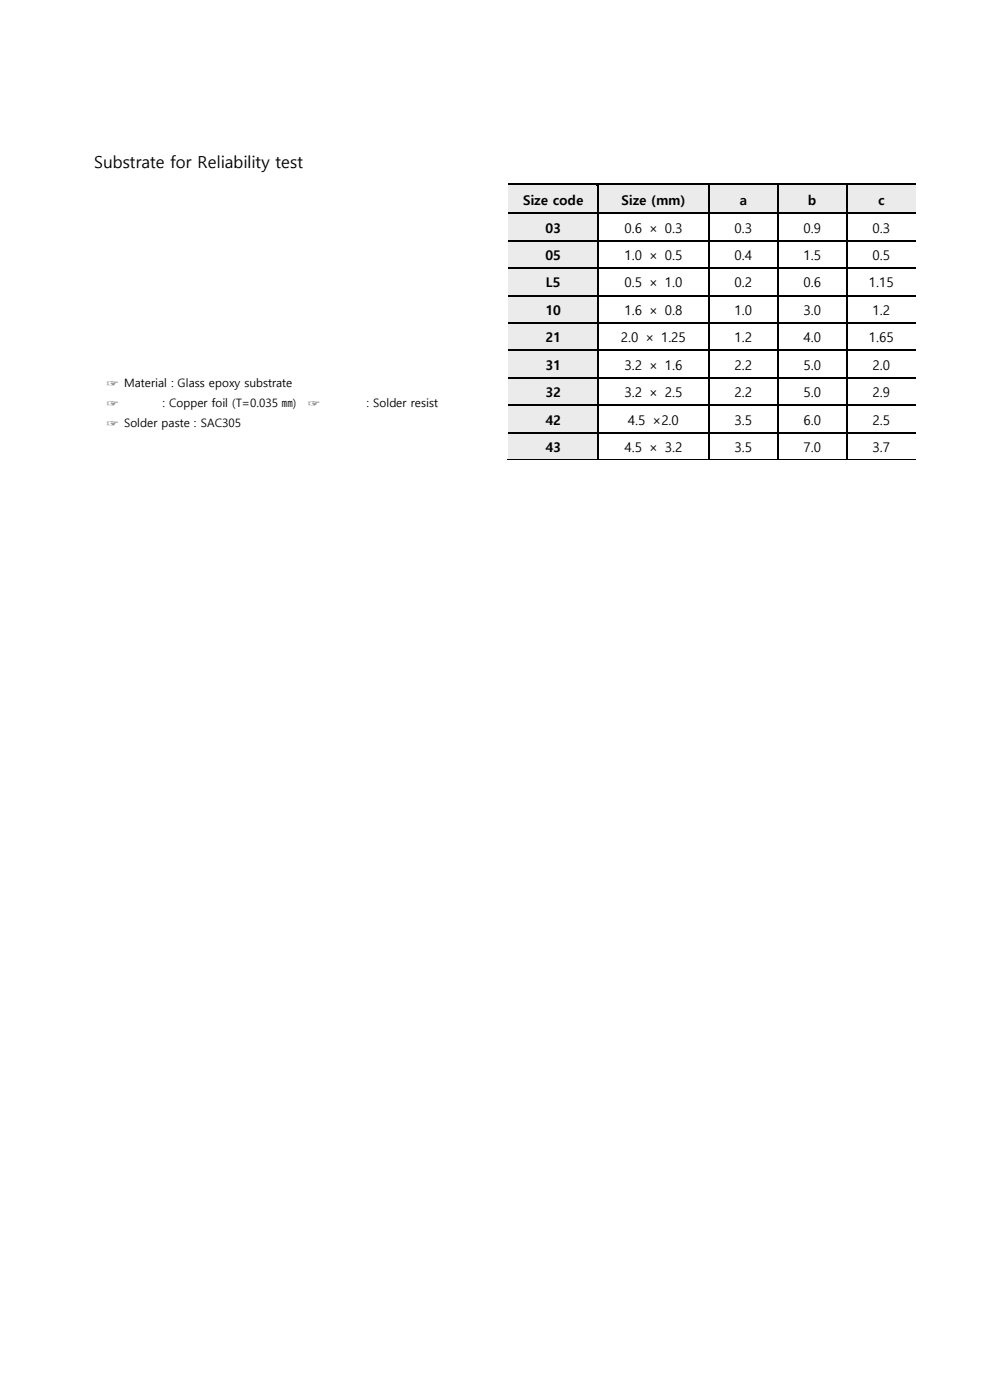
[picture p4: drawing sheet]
<svg xmlns="http://www.w3.org/2000/svg" width="210mm" height="297mm" viewBox="0 0 210 297" stroke-linecap="round" stroke-linejoin="round" font-family="sans-serif">
<defs><g id="words">
<text font-size="3.5" x="20" y="35.7">Substrate for Reliability test</text>
<g font-size="2.8">
<text x="111" y="43.4">Size code</text>
<text x="131.9" y="43.4">Size (mm)</text>
<text x="156.9" y="43.4">a</text>
<text x="171.4" y="43.4">b</text>
<text x="186.3" y="43.4">c</text>
<text x="115.7" y="49.3">03</text>
<text x="132.5" y="49.3">0.6 × 0.3</text>
<text x="155.8" y="49.3">0.3</text>
<text x="170.4" y="49.3">0.9</text>
<text x="185.1" y="49.3">0.3</text>
<text x="115.7" y="55.2">05</text>
<text x="132.5" y="55.2">1.0 × 0.5</text>
<text x="155.8" y="55.2">0.4</text>
<text x="170.4" y="55.2">1.5</text>
<text x="185.1" y="55.2">0.5</text>
<text x="115.8" y="61">L5</text>
<text x="132.5" y="61">0.5 × 1.0</text>
<text x="155.8" y="61">0.2</text>
<text x="170.4" y="61">0.6</text>
<text x="184.3" y="61">1.15</text>
<text x="115.7" y="66.8">10</text>
<text x="132.5" y="66.8">1.6 × 0.8</text>
<text x="155.8" y="66.8">1.0</text>
<text x="170.4" y="66.8">3.0</text>
<text x="185.1" y="66.8">1.2</text>
<text x="115.7" y="72.6">21</text>
<text x="131.7" y="72.6">2.0 × 1.25</text>
<text x="155.8" y="72.6">1.2</text>
<text x="170.4" y="72.6">4.0</text>
<text x="184.3" y="72.6">1.65</text>
<text x="115.7" y="78.5">31</text>
<text x="132.5" y="78.5">3.2 × 1.6</text>
<text x="155.8" y="78.5">2.2</text>
<text x="170.4" y="78.5">5.0</text>
<text x="185.1" y="78.5">2.0</text>
<text x="115.7" y="84.3">32</text>
<text x="132.5" y="84.3">3.2 × 2.5</text>
<text x="155.8" y="84.3">2.2</text>
<text x="170.4" y="84.3">5.0</text>
<text x="185.1" y="84.3">2.9</text>
<text x="115.7" y="90.1">42</text>
<text x="115.7" y="95.9">43</text>
<text x="132.5" y="95.9">4.5 × 3.2</text>
<text x="133.2" y="90.1">4.5 ×2.0</text>
<text x="155.8" y="90.1">3.5</text>
<text x="155.8" y="95.9">3.5</text>
<text x="170.4" y="90.1">6.0</text>
<text x="170.4" y="95.9">7.0</text>
<text x="185.1" y="90.1">2.5</text>
<text x="185.1" y="95.9">3.7</text>
</g>
<g font-size="2.5">
<text x="22.7" y="82.1">☞ Material : Glass epoxy substrate</text>
<text x="22.7" y="86.4">☞</text>
<text x="34.5" y="86.4">: Copper foil (T=0.035 ㎜)</text>
<text x="65.4" y="86.4">☞</text>
<text x="77.7" y="86.4">: Solder resist</text>
<text x="22.7" y="90.6">☞ Solder paste : SAC305</text>
</g>
</g></defs>
<g fill="#eeece1">
<path d="M54 96.3h17.6v5.6h-17.6z" fill-rule="evenodd"/>
<path d="M71.8 96.3h24.1v5.6h-24.1z" fill-rule="evenodd"/>
<path d="M73.5 96.7h20.9v4.8h-20.9z" fill-rule="evenodd"/>
<path d="M96.1 96.3h17.6v5.6h-17.6z" fill-rule="evenodd"/>
<path d="M97.9 96.7h14.3v4.8h-14.3z" fill-rule="evenodd"/>
<path d="M113.9 96.3h17.6v5.6h-17.6z" fill-rule="evenodd"/>
<path d="M115.7 96.7h14.2v4.8h-14.2z" fill-rule="evenodd"/>
<path d="M131.7 96.3h17.8v5.6h-17.8z" fill-rule="evenodd"/>
<path d="M133.5 96.7h14.2v4.8h-14.2z" fill-rule="evenodd"/>
</g>
<path d="M53.9 95.8h17.7v.5h-17.7z" fill-rule="evenodd" fill="#000"/>
<path d="M53.9 96.3h17.7" fill="none" stroke="#eeece1" stroke-width=".21"/>
<path d="M71.9 96.3l.2 .1z" fill-rule="evenodd" fill="#eeece1"/>
<g fill="#000">
<path d="M71.6 96.3l.3 .1z" fill-rule="evenodd"/>
<path d="M71.6 95.8h.5v.5h-.5z" fill-rule="evenodd"/>
<path d="M72.1 95.8h23.8v.5h-23.8z" fill-rule="evenodd"/>
</g>
<path d="M72.1 96.3h23.8" fill="none" stroke="#eeece1" stroke-width=".21"/>
<path d="M96.3 96.3l.2 .1z" fill-rule="evenodd" fill="#eeece1"/>
<g fill="#000">
<path d="M95.9 96.3l.4 .1z" fill-rule="evenodd"/>
<path d="M95.9 95.8h.6v.5h-.6z" fill-rule="evenodd"/>
<path d="M96.5 95.8h17.2v.5h-17.2z" fill-rule="evenodd"/>
</g>
<path d="M96.5 96.3h17.2" fill="none" stroke="#eeece1" stroke-width=".21"/>
<path d="M114.1 96.3l.1 .1z" fill-rule="evenodd" fill="#eeece1"/>
<g fill="#000">
<path d="M113.7 96.3l.4 .1z" fill-rule="evenodd"/>
<path d="M113.7 95.8h.5v.5h-.5z" fill-rule="evenodd"/>
<path d="M114.2 95.8h17.3v.5h-17.3z" fill-rule="evenodd"/>
</g>
<path d="M114.2 96.3h17.3" fill="none" stroke="#eeece1" stroke-width=".21"/>
<path d="M131.9 96.3l.1 .1z" fill-rule="evenodd" fill="#eeece1"/>
<g fill="#000">
<path d="M131.5 96.3l.4 .1z" fill-rule="evenodd"/>
<path d="M131.5 95.8h.5v.5h-.5z" fill-rule="evenodd"/>
<path d="M132 95.8h17.5v.5h-17.5z" fill-rule="evenodd"/>
</g>
<path d="M132 96.3h17.5" fill="none" stroke="#eeece1" stroke-width=".21"/>
<path d="M71.7 96.4v5.5M96.1 96.4v5.5M113.9 96.4v5.5M131.7 96.4v5.5" fill="none" stroke="#000" stroke-width=".34"/>
<g fill="#eeece1">
<path d="M54 102.3h17.6v5.3h-17.6z" fill-rule="evenodd"/>
<path d="M55.7 102.5h14.3v4.8h-14.3z" fill-rule="evenodd"/>
</g>
<path d="M53.9 102h17.7M71.7 102.2v5.4M71.9 102h24M96.1 102.2v5.4M96.3 102h17.4M113.9 102.2v5.4M114.1 102h17.4M131.7 102.2v5.4M131.9 102h17.6" fill="none" stroke="#000" stroke-width=".34"/>
<g fill="#000">
<path d="M71.6 101.9h.3v.3h-.3z" fill-rule="evenodd"/>
<path d="M95.9 101.9h.4v.3h-.4z" fill-rule="evenodd"/>
<path d="M113.7 101.9h.4v.3h-.4z" fill-rule="evenodd"/>
<path d="M131.5 101.9h.4v.3h-.4z" fill-rule="evenodd"/>
</g>
<g fill="#eeece1">
<path d="M54 107.9h17.6v5.4h-17.6z" fill-rule="evenodd"/>
<path d="M55.7 108.1h14.3v4.9h-14.3z" fill-rule="evenodd"/>
</g>
<g fill="none" stroke="#000" stroke-width=".34">
<path d="M53.7 113.4h17.9M53.9 107.8h17.7M71.7 107.9v5.4M71.9 107.8h24M71.9 113.4h24M96.1 107.9v5.4M96.3 107.8h17.4M96.3 113.4h17.4M113.9 107.9v5.4M114.1 107.8h17.4M114.1 113.4h17.4M131.7 107.9v5.4"/>
<path d="M131.9 107.8h17.6M131.9 113.4h17.6"/>
</g>
<g fill="#000">
<path d="M71.6 107.6h.3v.3h-.3z" fill-rule="evenodd"/>
<path d="M71.6 113.3h.3v.3h-.3z" fill-rule="evenodd"/>
<path d="M95.9 107.6h.4v.3h-.4z" fill-rule="evenodd"/>
<path d="M95.9 113.3h.4v.3h-.4z" fill-rule="evenodd"/>
<path d="M113.7 107.6h.4v.3h-.4z" fill-rule="evenodd"/>
<path d="M113.7 113.3h.4v.3h-.4z" fill-rule="evenodd"/>
<path d="M131.5 107.6h.4v.3h-.4z" fill-rule="evenodd"/>
<path d="M131.5 113.3h.4v.3h-.4z" fill-rule="evenodd"/>
</g>
<g fill="#fff">
<path d="M20 44.4h80v70.5h-80z" fill-rule="evenodd"/>
<path d="M98.2 37.5h105.7v94.1h-105.7z" fill-rule="evenodd"/>
</g>
<g fill="#eeece1">
<path d="M107.8 39.4h18.8v5.6h-18.8z" fill-rule="evenodd"/>
<path d="M109.6 39.8h15.4v4.9h-15.4z" fill-rule="evenodd"/>
<path d="M126.8 39.4h23.4v5.6h-23.4z" fill-rule="evenodd"/>
<path d="M128.5 39.8h20.1v4.9h-20.1z" fill-rule="evenodd"/>
<path d="M150.4 39.4h14.4v5.6h-14.4z" fill-rule="evenodd"/>
<path d="M152.1 39.8h11.2v4.9h-11.2z" fill-rule="evenodd"/>
<path d="M165 39.4h14.5v5.6h-14.5z" fill-rule="evenodd"/>
<path d="M166.7 39.8h11.2v4.9h-11.2z" fill-rule="evenodd"/>
<path d="M179.7 39.4h14.6v5.6h-14.6z" fill-rule="evenodd"/>
<path d="M181.4 39.8h11.1v4.9h-11.1z" fill-rule="evenodd"/>
</g>
<path d="M107.8 38.8h18.8v.5h-18.8z" fill-rule="evenodd" fill="#000"/>
<path d="M107.8 39.4h18.8" fill="none" stroke="#eeece1" stroke-width=".21"/>
<path d="M126.9 39.3l.2 .1z" fill-rule="evenodd" fill="#eeece1"/>
<g fill="#000">
<path d="M126.6 39.3l.3 .1z" fill-rule="evenodd"/>
<path d="M126.6 38.8h.5v.5h-.5z" fill-rule="evenodd"/>
<path d="M127.1 38.8h23.1v.5h-23.1z" fill-rule="evenodd"/>
</g>
<path d="M127.1 39.4h23.1" fill="none" stroke="#eeece1" stroke-width=".21"/>
<path d="M150.5 39.3l.2 .1z" fill-rule="evenodd" fill="#eeece1"/>
<g fill="#000">
<path d="M150.2 39.3l.3 .1z" fill-rule="evenodd"/>
<path d="M150.2 38.8h.5v.5h-.5z" fill-rule="evenodd"/>
<path d="M150.7 38.8h14.1v.5h-14.1z" fill-rule="evenodd"/>
</g>
<path d="M150.7 39.4h14.1" fill="none" stroke="#eeece1" stroke-width=".21"/>
<path d="M165.2 39.3l.1 .1z" fill-rule="evenodd" fill="#eeece1"/>
<g fill="#000">
<path d="M164.8 39.3l.4 .1z" fill-rule="evenodd"/>
<path d="M164.8 38.8h.5v.5h-.5z" fill-rule="evenodd"/>
<path d="M165.3 38.8h14.1v.5h-14.1z" fill-rule="evenodd"/>
</g>
<path d="M165.3 39.4h14.1" fill="none" stroke="#eeece1" stroke-width=".21"/>
<path d="M179.8 39.3l.2 .1z" fill-rule="evenodd" fill="#eeece1"/>
<g fill="#000">
<path d="M179.4 39.3l.4 .1z" fill-rule="evenodd"/>
<path d="M179.4 38.8h.6v.5h-.6z" fill-rule="evenodd"/>
<path d="M180 38.8h14.3v.5h-14.3z" fill-rule="evenodd"/>
</g>
<path d="M180 39.4h14.3" fill="none" stroke="#eeece1" stroke-width=".21"/>
<path d="M126.8 39.4v5.6M150.4 39.4v5.6M165 39.4v5.6M179.6 39.4v5.6" fill="none" stroke="#000" stroke-width=".34"/>
<g fill="#eeece1">
<path d="M107.8 45.4h18.8v5.5h-18.8z" fill-rule="evenodd"/>
<path d="M109.6 45.7h15.4v4.9h-15.4z" fill-rule="evenodd"/>
</g>
<path d="M107.8 45.2h18.8M126.8 45.4v5.5M126.9 45.2h23.3M150.4 45.4v5.5M150.5 45.2h14.3M165 45.4v5.5M165.2 45.2h14.2M179.6 45.4v5.5M179.8 45.2h14.5" fill="none" stroke="#000" stroke-width=".34"/>
<g fill="#000">
<path d="M126.6 45h.3v.4h-.3z" fill-rule="evenodd"/>
<path d="M150.2 45h.3v.4h-.3z" fill-rule="evenodd"/>
<path d="M164.8 45h.4v.4h-.4z" fill-rule="evenodd"/>
<path d="M179.4 45h.4v.4h-.4z" fill-rule="evenodd"/>
</g>
<g fill="#eeece1">
<path d="M107.8 51.2h18.8v5.5h-18.8z" fill-rule="evenodd"/>
<path d="M109.6 51.5h15.4v4.9h-15.4z" fill-rule="evenodd"/>
</g>
<path d="M107.8 51.1h18.8M126.8 51.2v5.5M126.9 51.1h23.3M150.4 51.2v5.5M150.5 51.1h14.3M165 51.2v5.5M165.2 51.1h14.2M179.6 51.2v5.5M179.8 51.1h14.5" fill="none" stroke="#000" stroke-width=".34"/>
<g fill="#000">
<path d="M126.6 50.9h.3v.3h-.3z" fill-rule="evenodd"/>
<path d="M150.2 50.9h.3v.3h-.3z" fill-rule="evenodd"/>
<path d="M164.8 50.9h.4v.3h-.4z" fill-rule="evenodd"/>
<path d="M179.4 50.9h.4v.3h-.4z" fill-rule="evenodd"/>
</g>
<g fill="#eeece1">
<path d="M107.8 57h18.8v5.5h-18.8z" fill-rule="evenodd"/>
<path d="M109.6 57.3h15.4v4.9h-15.4z" fill-rule="evenodd"/>
</g>
<path d="M107.8 56.9h18.8M126.8 57v5.5M126.9 56.9h23.3M150.4 57v5.5M150.5 56.9h14.3M165 57v5.5M165.2 56.9h14.2M179.6 57v5.5M179.8 56.9h14.5" fill="none" stroke="#000" stroke-width=".34"/>
<g fill="#000">
<path d="M126.6 56.7h.3v.3h-.3z" fill-rule="evenodd"/>
<path d="M150.2 56.7h.3v.3h-.3z" fill-rule="evenodd"/>
<path d="M164.8 56.7h.4v.3h-.4z" fill-rule="evenodd"/>
<path d="M179.4 56.7h.4v.3h-.4z" fill-rule="evenodd"/>
</g>
<g fill="#eeece1">
<path d="M107.8 62.9h18.8v5.4h-18.8z" fill-rule="evenodd"/>
<path d="M109.6 63.2h15.4v4.8h-15.4z" fill-rule="evenodd"/>
</g>
<path d="M107.8 62.7h18.8M126.8 62.9v5.4M126.9 62.7h23.3M150.4 62.9v5.4M150.5 62.7h14.3M165 62.9v5.4M165.2 62.7h14.2M179.6 62.9v5.4M179.8 62.7h14.5" fill="none" stroke="#000" stroke-width=".34"/>
<g fill="#000">
<path d="M126.6 62.5h.3v.4h-.3z" fill-rule="evenodd"/>
<path d="M150.2 62.5h.3v.4h-.3z" fill-rule="evenodd"/>
<path d="M164.8 62.5h.4v.4h-.4z" fill-rule="evenodd"/>
<path d="M179.4 62.5h.4v.4h-.4z" fill-rule="evenodd"/>
</g>
<g fill="#eeece1">
<path d="M107.8 68.7h18.8v5.5h-18.8z" fill-rule="evenodd"/>
<path d="M109.6 69h15.4v4.9h-15.4z" fill-rule="evenodd"/>
</g>
<path d="M107.8 68.5h18.8M126.8 68.7v5.5M126.9 68.5h23.3M150.4 68.7v5.5M150.5 68.5h14.3M165 68.7v5.5M165.2 68.5h14.2M179.6 68.7v5.5M179.8 68.5h14.5" fill="none" stroke="#000" stroke-width=".34"/>
<g fill="#000">
<path d="M126.6 68.3h.3v.4h-.3z" fill-rule="evenodd"/>
<path d="M150.2 68.3h.3v.4h-.3z" fill-rule="evenodd"/>
<path d="M164.8 68.3h.4v.4h-.4z" fill-rule="evenodd"/>
<path d="M179.4 68.3h.4v.4h-.4z" fill-rule="evenodd"/>
</g>
<g fill="#eeece1">
<path d="M107.8 74.5h18.8v5.5h-18.8z" fill-rule="evenodd"/>
<path d="M109.6 74.8h15.4v4.9h-15.4z" fill-rule="evenodd"/>
</g>
<path d="M107.8 74.3h18.8M126.8 74.5v5.5M126.9 74.3h23.3M150.4 74.5v5.5M150.5 74.3h14.3M165 74.5v5.5M165.2 74.3h14.2M179.6 74.5v5.5M179.8 74.3h14.5" fill="none" stroke="#000" stroke-width=".34"/>
<g fill="#000">
<path d="M126.6 74.2h.3v.3h-.3z" fill-rule="evenodd"/>
<path d="M150.2 74.2h.3v.3h-.3z" fill-rule="evenodd"/>
<path d="M164.8 74.2h.4v.3h-.4z" fill-rule="evenodd"/>
<path d="M179.4 74.2h.4v.3h-.4z" fill-rule="evenodd"/>
</g>
<g fill="#eeece1">
<path d="M107.8 80.3h18.8v5.5h-18.8z" fill-rule="evenodd"/>
<path d="M109.6 80.6h15.4v4.9h-15.4z" fill-rule="evenodd"/>
</g>
<path d="M107.8 80.1h18.8M126.8 80.3v5.5M126.9 80.1h23.3M150.4 80.3v5.5M150.5 80.1h14.3M165 80.3v5.5M165.2 80.1h14.2M179.6 80.3v5.5M179.8 80.1h14.5" fill="none" stroke="#000" stroke-width=".34"/>
<g fill="#000">
<path d="M126.6 80h.3v.3h-.3z" fill-rule="evenodd"/>
<path d="M150.2 80h.3v.3h-.3z" fill-rule="evenodd"/>
<path d="M164.8 80h.4v.3h-.4z" fill-rule="evenodd"/>
<path d="M179.4 80h.4v.3h-.4z" fill-rule="evenodd"/>
</g>
<g fill="#eeece1">
<path d="M107.8 86.2h18.8v5.4h-18.8z" fill-rule="evenodd"/>
<path d="M109.6 86.5h15.4v4.8h-15.4z" fill-rule="evenodd"/>
</g>
<path d="M107.8 86h18.8M126.8 86.2v5.4M126.9 86h23.3M150.4 86.2v5.4M150.5 86h14.3M165 86.2v5.4M165.2 86h14.2M179.6 86.2v5.4M179.8 86h14.5" fill="none" stroke="#000" stroke-width=".34"/>
<g fill="#000">
<path d="M126.6 85.8h.3v.4h-.3z" fill-rule="evenodd"/>
<path d="M150.2 85.8h.3v.4h-.3z" fill-rule="evenodd"/>
<path d="M164.8 85.8h.4v.4h-.4z" fill-rule="evenodd"/>
<path d="M179.4 85.8h.4v.4h-.4z" fill-rule="evenodd"/>
</g>
<g fill="#eeece1">
<path d="M107.8 92h18.8v5.5h-18.8z" fill-rule="evenodd"/>
<path d="M109.6 92.3h15.4v4.9h-15.4z" fill-rule="evenodd"/>
</g>
<path d="M107.8 91.8h18.8M126.8 92v5.5M126.9 91.8h23.3M150.4 92v5.5M150.5 91.8h14.3M165 92v5.5M165.2 91.8h14.2M179.6 92v5.5M179.8 91.8h14.5" fill="none" stroke="#000" stroke-width=".34"/>
<g fill="#000">
<path d="M126.6 91.6h.3v.4h-.3z" fill-rule="evenodd"/>
<path d="M126.6 97.5h.2v.1h-.2z" fill-rule="evenodd"/>
<path d="M150.2 91.6h.3v.4h-.3z" fill-rule="evenodd"/>
<path d="M150.2 97.5h.2v.1h-.2z" fill-rule="evenodd"/>
<path d="M164.8 91.6h.4v.4h-.4z" fill-rule="evenodd"/>
<path d="M164.8 97.5h.2v.1h-.2z" fill-rule="evenodd"/>
<path d="M179.4 91.6h.4v.4h-.4z" fill-rule="evenodd"/>
<path d="M179.4 97.5h.2v.1h-.2z" fill-rule="evenodd"/>
</g>
<path d="M107.6 97.6h19M126.8 97.6h23.4M150.4 97.6h14.4M165 97.6h14.4M179.6 97.6h14.7" fill="none" stroke="#000" stroke-width=".21"/>
<use href="#words"/>
</svg>
